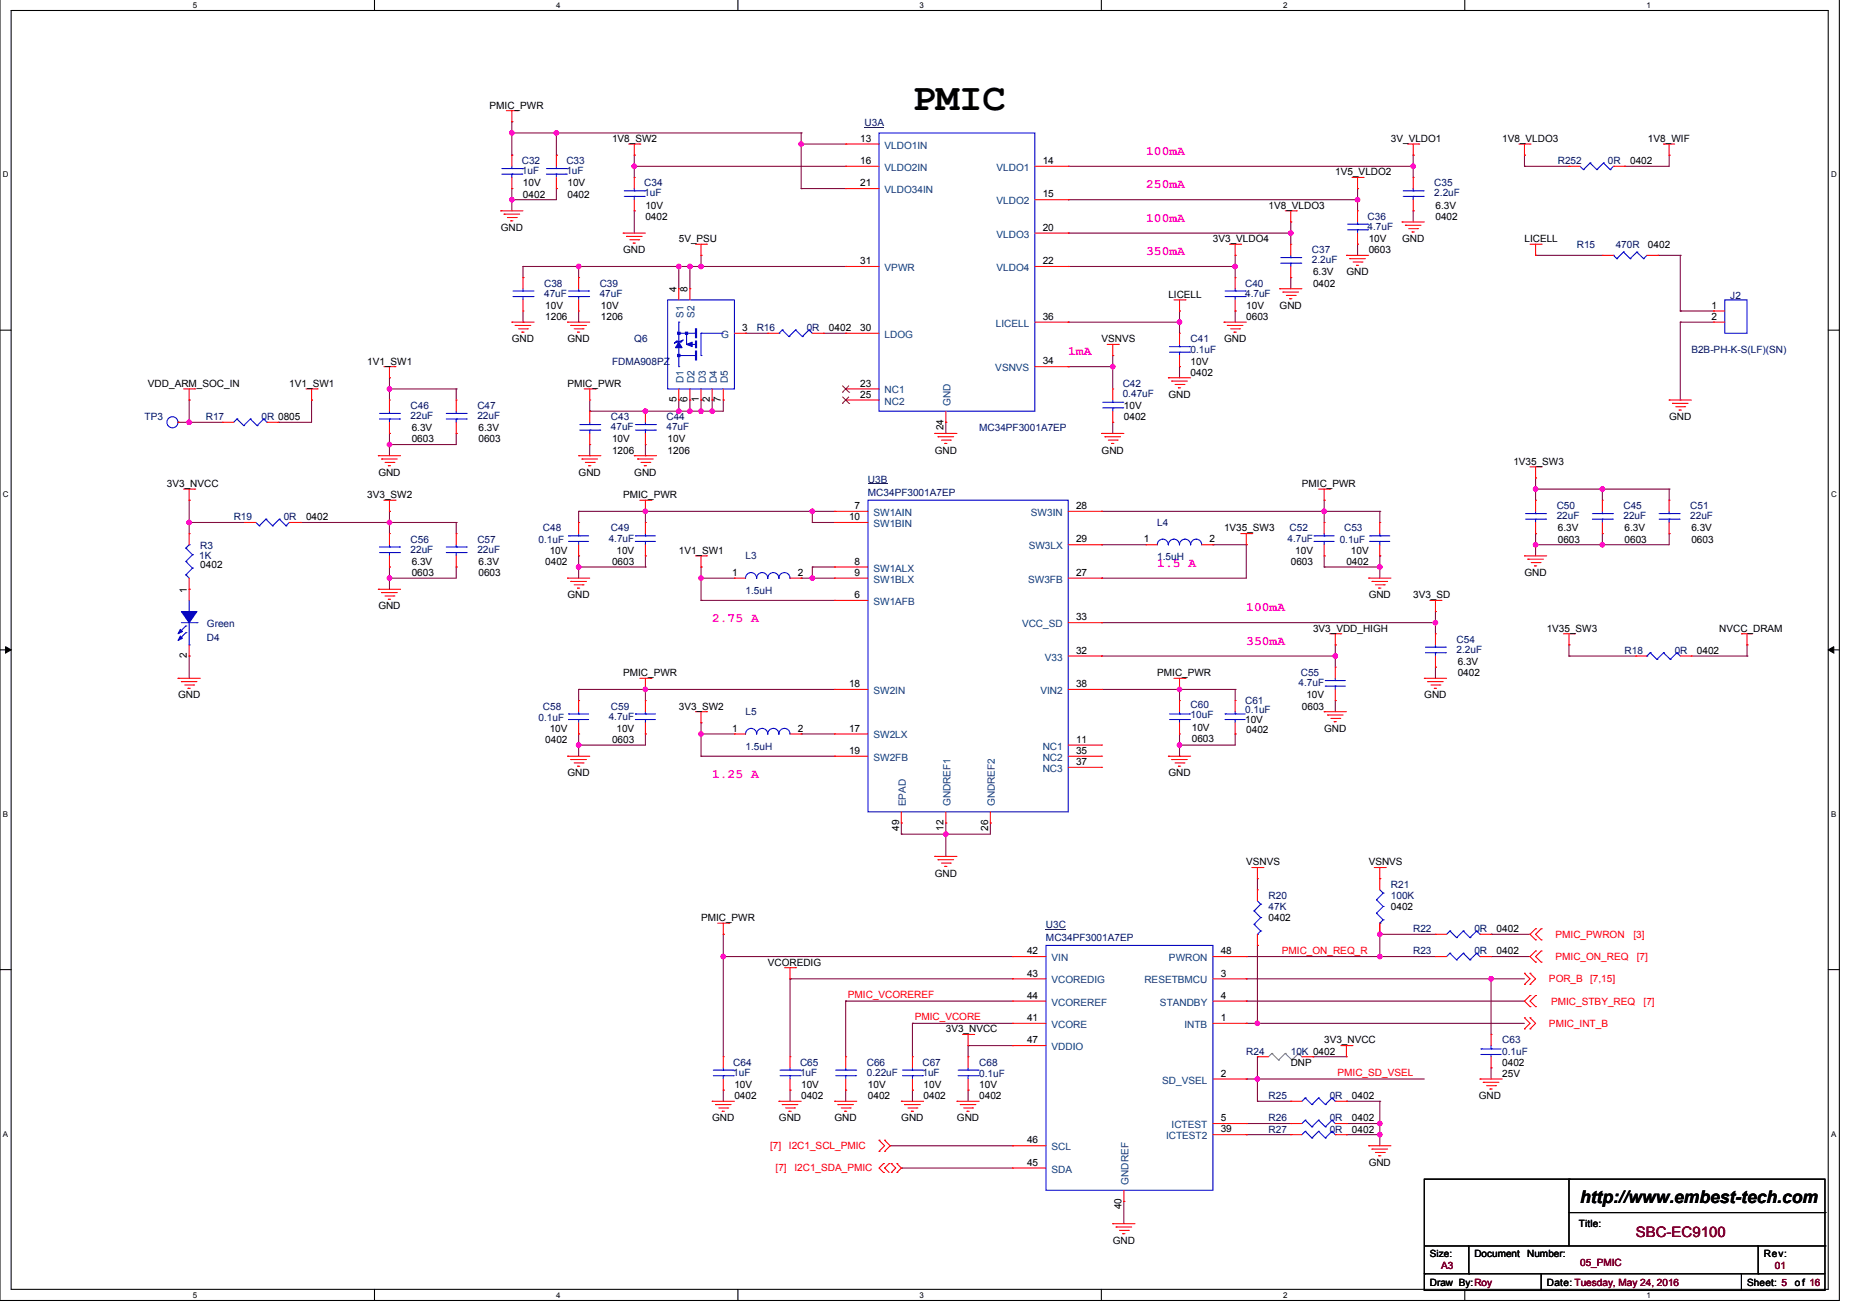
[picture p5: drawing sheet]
<svg xmlns="http://www.w3.org/2000/svg" width="297mm" height="210mm" viewBox="0 0 297 210" stroke-linecap="round" stroke-linejoin="round" font-family="sans-serif">
<defs><g id="words">
<text font-size="6.2" x="145.8" y="17.5">PMIC</text>
<text font-size="2.8" x="252.5" y="192.1">http://www.embest-tech.com</text>
<text font-size="2.3" fill="#800000" x="261.4" y="197.6">SBC-EC9100</text>
<g font-size="2.1" fill="#f0f">
<text x="183.1" y="24.7">100mA</text>
<text x="183.1" y="30.1">250mA</text>
<text x="183.1" y="35.4">100mA</text>
<text x="183.1" y="40.7">350mA</text>
<text x="170.7" y="56.8">1mA</text>
<text x="184.9" y="90.5">1.5 A</text>
<text x="113.8" y="99.4">2.75 A</text>
<text x="199.1" y="97.6">100mA</text>
<text x="199.1" y="103">350mA</text>
<text x="113.8" y="124.3">1.25 A</text>
</g>
<g font-size="1.6">
<text x="78.2" y="17.3">PMIC_PWR</text>
<text x="97.8" y="22.7">1V8_SW2</text>
<text x="137.4" y="22.6">13</text>
<text x="222.2" y="22.7">3V_VLDO1</text>
<text x="240" y="22.7">1V8_VLDO3</text>
<text x="263.3" y="22.7">1V8_WIF</text>
<text x="83.6" y="29.8">10V</text>
<text x="90.7" y="29.8">10V</text>
<text x="137.4" y="26.2">16</text>
<text x="137.4" y="29.8">21</text>
<text x="166.6" y="26.2">14</text>
<text x="213.4" y="28">1V5_VLDO2</text>
<text x="260.5" y="26.2">0402</text>
<text x="83.6" y="31.6">0402</text>
<text x="90.7" y="31.6">0402</text>
<text x="103.1" y="35.1">0402</text>
<text x="103.1" y="33.3">10V</text>
<text x="166.6" y="31.5">15</text>
<text x="202.7" y="33.3">1V8_VLDO3</text>
<text x="229.4" y="33.3">6.3V</text>
<text x="229.4" y="35.1">0402</text>
<text x="80" y="36.9">GND</text>
<text x="99.6" y="40.5">GND</text>
<text x="108.5" y="38.7">5V_PSU</text>
<text x="166.6" y="36.9">20</text>
<text x="193.8" y="38.7">3V3_VLDO4</text>
<text x="218.7" y="40.5">0603</text>
<text x="218.7" y="38.7">10V</text>
<text x="224" y="38.7">GND</text>
<text x="243.6" y="38.7">LICELL</text>
<text x="263.3" y="39.6">0402</text>
<text x="108.1" y="46.7" transform="rotate(-90 108.1 46.7)">4</text>
<text x="109.9" y="46.7" transform="rotate(-90 109.9 46.7)">8</text>
<text x="137.4" y="42.2">31</text>
<text x="166.6" y="42.2">22</text>
<text x="186.7" y="47.6">LICELL</text>
<text x="209.8" y="44">6.3V</text>
<text x="209.8" y="45.8">0402</text>
<text x="215.1" y="44">GND</text>
<text x="87.1" y="51.1">1206</text>
<text x="87.1" y="49.3">10V</text>
<text x="96" y="51.1">1206</text>
<text x="96" y="49.3">10V</text>
<text x="118.6" y="52.9">3</text>
<text x="132.5" y="52.9">0402</text>
<text x="137.4" y="52.9">30</text>
<text x="166.6" y="51.1">36</text>
<text x="199.1" y="51.1">0603</text>
<text x="199.1" y="49.3">10V</text>
<text x="204.5" y="49.3">GND</text>
<text x="273.5" y="49.3">1</text>
<text x="273.5" y="51.1">2</text>
<text x="58.7" y="58.2">1V1_SW1</text>
<text x="81.8" y="54.7">GND</text>
<text x="90.7" y="54.7">GND</text>
<text x="166.6" y="58.2">34</text>
<text x="176" y="54.7">VSNVS</text>
<text x="190.2" y="58.2">10V</text>
<text x="195.6" y="54.7">GND</text>
<text x="23.6" y="61.8">VDD_ARM_SOC_IN</text>
<text x="46.2" y="61.8">1V1_SW1</text>
<text x="90.7" y="61.8">PMIC_PWR</text>
<text x="108.1" y="64.3" transform="rotate(-90 108.1 64.3)">5</text>
<text x="109.9" y="64.3" transform="rotate(-90 109.9 64.3)">6</text>
<text x="111.6" y="64.3" transform="rotate(-90 111.6 64.3)">1</text>
<text x="113.4" y="64.3" transform="rotate(-90 113.4 64.3)">2</text>
<text x="115.2" y="64.3" transform="rotate(-90 115.2 64.3)">7</text>
<text x="137.4" y="61.8">23</text>
<text x="137.4" y="63.5">25</text>
<text x="179.6" y="65.3">10V</text>
<text x="186.7" y="63.6">GND</text>
<text x="190.2" y="60">0402</text>
<text x="65.8" y="70.7">0603</text>
<text x="65.8" y="68.9">6.3V</text>
<text x="76.5" y="70.7">0603</text>
<text x="76.5" y="68.9">6.3V</text>
<text x="97.8" y="70.7">10V</text>
<text x="106.7" y="70.7">10V</text>
<text x="150.8" y="68.7" transform="rotate(-90 150.8 68.7)">24</text>
<text x="179.6" y="67.1">0402</text>
<text x="266.7" y="67.1">GND</text>
<text x="26.7" y="77.8">3V3_NVCC</text>
<text x="60.5" y="76">GND</text>
<text x="92.5" y="76">GND</text>
<text x="97.8" y="72.5">1206</text>
<text x="101.3" y="76">GND</text>
<text x="106.7" y="72.5">1206</text>
<text x="149.4" y="72.5">GND</text>
<text x="176" y="72.5">GND</text>
<text x="208" y="77.8">PMIC_PWR</text>
<text x="241.8" y="74.2">1V35_SW3</text>
<text x="48.9" y="83.1">0402</text>
<text x="58.7" y="79.6">3V3_SW2</text>
<text x="99.6" y="79.6">PMIC_PWR</text>
<text x="135.7" y="83.1">10</text>
<text x="136.5" y="81.3">7</text>
<text x="171.9" y="81.3">28</text>
<text x="87.8" y="88.5">10V</text>
<text x="98.5" y="88.5">10V</text>
<text x="108.5" y="88.5">1V1_SW1</text>
<text x="171.9" y="86.6">29</text>
<text x="182.8" y="86.6">1</text>
<text x="193.3" y="86.6">2</text>
<text x="195.6" y="84.9">1V35_SW3</text>
<text x="207" y="88.5">10V</text>
<text x="215.8" y="88.5">10V</text>
<text x="248.9" y="86.7">0603</text>
<text x="248.9" y="84.9">6.3V</text>
<text x="259.6" y="86.7">0603</text>
<text x="259.6" y="84.9">6.3V</text>
<text x="270.3" y="86.7">0603</text>
<text x="270.3" y="84.9">6.3V</text>
<text x="29.9" y="94.7" transform="rotate(-90 29.9 94.7)">1</text>
<text x="32" y="90.8">0402</text>
<text x="65.8" y="92">0603</text>
<text x="65.8" y="90.2">6.3V</text>
<text x="76.5" y="92">0603</text>
<text x="76.5" y="90.2">6.3V</text>
<text x="87.1" y="90.2">0402</text>
<text x="90.7" y="95.6">GND</text>
<text x="97.8" y="90.2">0603</text>
<text x="117" y="92">1</text>
<text x="127.5" y="92">2</text>
<text x="136.5" y="95.5">6</text>
<text x="136.5" y="90.2">8</text>
<text x="136.5" y="92">9</text>
<text x="171.9" y="92">27</text>
<text x="206.2" y="90.2">0603</text>
<text x="215.1" y="90.2">0402</text>
<text x="218.7" y="95.6">GND</text>
<text x="225.8" y="95.6">3V3_SD</text>
<text x="243.6" y="92">GND</text>
<text x="60.5" y="97.3">GND</text>
<text x="171.9" y="99.1">33</text>
<text x="209.8" y="100.9">3V3_VDD_HIGH</text>
<text x="247.1" y="100.9">1V35_SW3</text>
<text x="274.7" y="100.9">NVCC_DRAM</text>
<text x="29.9" y="105.2" transform="rotate(-90 29.9 105.2)">2</text>
<text x="171.9" y="104.4">32</text>
<text x="232.9" y="106.2">6.3V</text>
<text x="271.1" y="104.5">0402</text>
<text x="28.4" y="111.6">GND</text>
<text x="99.6" y="108">PMIC_PWR</text>
<text x="108.5" y="113.4">3V3_SW2</text>
<text x="135.7" y="109.8">18</text>
<text x="171.9" y="109.8">38</text>
<text x="184.9" y="108">PMIC_PWR</text>
<text x="208" y="113.4">0603</text>
<text x="208.7" y="111.6">10V</text>
<text x="227.6" y="111.6">GND</text>
<text x="232.9" y="108">0402</text>
<text x="87.1" y="118.7">0402</text>
<text x="87.8" y="116.9">10V</text>
<text x="97.8" y="118.7">0603</text>
<text x="98.5" y="116.9">10V</text>
<text x="117" y="116.9">1</text>
<text x="127.5" y="116.9">2</text>
<text x="135.7" y="116.9">17</text>
<text x="171.9" y="118.7">11</text>
<text x="190.4" y="116.7">10V</text>
<text x="190.4" y="118.5">0603</text>
<text x="199" y="115.5">10V</text>
<text x="199.1" y="117.1">0402</text>
<text x="211.6" y="116.9">GND</text>
<text x="90.7" y="124">GND</text>
<text x="135.7" y="120.4">19</text>
<text x="171.9" y="122.2">37</text>
<text x="171.9" y="120.4">35</text>
<text x="186.7" y="124">GND</text>
<text x="143.6" y="132.7" transform="rotate(-90 143.6 132.7)">49</text>
<text x="150.8" y="132.7" transform="rotate(-90 150.8 132.7)">12</text>
<text x="157.9" y="132.7" transform="rotate(-90 157.9 132.7)">26</text>
<text x="149.4" y="140">GND</text>
<text x="199.1" y="138.2">VSNVS</text>
<text x="218.7" y="138.2">VSNVS</text>
<text x="112" y="147.1">PMIC_PWR</text>
<text x="202.7" y="147.1">0402</text>
<text x="222.2" y="145.4">0402</text>
<text x="239.1" y="148.9">0402</text>
<text x="122.7" y="154.2">VCOREDIG</text>
<text x="164.1" y="156">43</text>
<text x="164.1" y="152.4">42</text>
<text x="195.1" y="152.4">48</text>
<text x="195.1" y="156">3</text>
<text x="239.1" y="152.5">0402</text>
<text x="164.1" y="159.5">44</text>
<text x="195.1" y="159.5">4</text>
<text x="151.1" y="164.9">3V3_NVCC</text>
<text x="164.1" y="163.1">41</text>
<text x="164.1" y="166.7">47</text>
<text x="195.1" y="163.1">1</text>
<text x="211.6" y="166.7">3V3_NVCC</text>
<text x="117.3" y="173.8">10V</text>
<text x="128" y="173.8">10V</text>
<text x="138.7" y="173.8">10V</text>
<text x="147.6" y="173.8">10V</text>
<text x="156.5" y="173.8">10V</text>
<text x="195.1" y="172">2</text>
<text x="206.2" y="170.2">DNP</text>
<text x="240" y="170.2">0402</text>
<text x="240" y="172">25V</text>
<text x="113.8" y="179.1">GND</text>
<text x="117.3" y="175.6">0402</text>
<text x="124.5" y="179.1">GND</text>
<text x="128" y="175.6">0402</text>
<text x="133.3" y="179.1">GND</text>
<text x="138.7" y="175.6">0402</text>
<text x="144" y="179.1">GND</text>
<text x="147.6" y="175.6">0402</text>
<text x="152.9" y="179.1">GND</text>
<text x="156.5" y="175.6">0402</text>
<text x="195.1" y="179.1">5</text>
<text x="216" y="179.1">0402</text>
<text x="216" y="175.6">0402</text>
<text x="236.3" y="175.6">GND</text>
<text x="164.1" y="182.7">46</text>
<text x="195.1" y="180.9">39</text>
<text x="216" y="180.9">0402</text>
<text x="164.1" y="186.2">45</text>
<text x="218.7" y="186.2">GND</text>
<text x="179.2" y="193.2" transform="rotate(-90 179.2 193.2)">40</text>
<text x="252.3" y="196">Title:</text>
<text x="177.8" y="198.7">GND</text>
<text x="228.5" y="200.8">Size:</text>
<text x="235.6" y="200.8">Document</text>
<text x="244" y="200.8">Number:</text>
<text x="281.8" y="200.8">Rev:</text>
<text x="228.5" y="205.4">Draw By:Roy</text>
<text x="247.1" y="205.4">Date: Tuesday, May 24, 2016</text>
<text x="279.1" y="205.4">Sheet: 5</text>
<text x="286.8" y="205.4">of 16</text>
</g>
<g font-size="1.6" fill="#000080">
<text x="138.2" y="20.2">U3A</text>
<text x="83.4" y="26.2">C32</text>
<text x="83.4" y="27.8">1uF</text>
<text x="90.5" y="26.2">C33</text>
<text x="90.5" y="27.8">1uF</text>
<text x="102.9" y="29.8">C34</text>
<text x="229.2" y="29.8">C35</text>
<text x="248.9" y="26.2">R252</text>
<text x="256.9" y="26.2">0R</text>
<text x="102.9" y="31.4">1uF</text>
<text x="218.5" y="35.1">C36</text>
<text x="229.2" y="31.4">2.2uF</text>
<text x="209.6" y="40.5">C37</text>
<text x="218.5" y="36.7">4.7uF</text>
<text x="251.9" y="39.6">R15</text>
<text x="258.2" y="39.6">470R</text>
<text x="86.9" y="45.8">C38</text>
<text x="86.9" y="47.4">47uF</text>
<text x="95.8" y="45.8">C39</text>
<text x="95.8" y="47.4">47uF</text>
<text x="199" y="45.8">C40</text>
<text x="199" y="47.4">4.7uF</text>
<text x="209.6" y="42.1">2.2uF</text>
<text x="276.5" y="47.7">J2</text>
<text x="120.9" y="52.9">R16</text>
<text x="128.9" y="52.9">0R</text>
<text x="97.8" y="58.2">FDMA908PZ</text>
<text x="101.3" y="54.7">Q6</text>
<text x="190.2" y="54.7">C41</text>
<text x="190.2" y="56.5">0.1uF</text>
<text x="270.3" y="56.5">B2B-PH-K-S(LF)(SN)</text>
<text x="65.6" y="65.3">C46</text>
<text x="76.3" y="65.3">C47</text>
<text x="179.4" y="61.8">C42</text>
<text x="179.4" y="63.4">0.47uF</text>
<text x="23.1" y="67.1">TP3</text>
<text x="32.9" y="67.1">R17</text>
<text x="41.8" y="67.1">0R 0805</text>
<text x="65.6" y="66.9">22uF</text>
<text x="76.3" y="66.9">22uF</text>
<text x="97.6" y="67.1">C43</text>
<text x="97.6" y="68.7">47uF</text>
<text x="106.5" y="67.1">C44</text>
<text x="106.5" y="68.7">47uF</text>
<text x="156.5" y="68.9">MC34PF3001A7EP</text>
<text x="138.7" y="77.1">U3B</text>
<text x="37.3" y="83.1">R19</text>
<text x="45.3" y="83.1">0R</text>
<text x="138.7" y="79.2">MC34PF3001A7EP</text>
<text x="248.7" y="81.3">C50</text>
<text x="248.7" y="82.9">22uF</text>
<text x="259.4" y="81.3">C45</text>
<text x="259.4" y="82.9">22uF</text>
<text x="270.1" y="81.3">C51</text>
<text x="270.1" y="82.9">22uF</text>
<text x="31.8" y="89.3">1K</text>
<text x="32" y="87.7">R3</text>
<text x="65.6" y="86.7">C56</text>
<text x="65.6" y="88.3">22uF</text>
<text x="76.3" y="86.7">C57</text>
<text x="76.3" y="88.3">22uF</text>
<text x="86.1" y="86.7">0.1uF</text>
<text x="86.8" y="84.9">C48</text>
<text x="97.3" y="86.5">4.7uF</text>
<text x="97.6" y="84.9">C49</text>
<text x="119.1" y="89.3">L3</text>
<text x="184.9" y="84">L4</text>
<text x="184.9" y="89.5">1.5uH</text>
<text x="205.7" y="86.5">4.7uF</text>
<text x="206.1" y="84.9">C52</text>
<text x="214.1" y="86.7">0.1uF</text>
<text x="214.8" y="84.9">C53</text>
<text x="119.1" y="94.9">1.5uH</text>
<text x="33.1" y="100.2">Green</text>
<text x="33.1" y="102.3">D4</text>
<text x="232.7" y="102.7">C54</text>
<text x="232.7" y="104.3">2.2uF</text>
<text x="259.6" y="104.5">R18</text>
<text x="267.6" y="104.5">0R</text>
<text x="86.8" y="113.4">C58</text>
<text x="97.6" y="113.4">C59</text>
<text x="190.2" y="113.2">C60</text>
<text x="199" y="112.5">C61</text>
<text x="199" y="113.9">0.1uF</text>
<text x="207.5" y="109.6">4.7uF</text>
<text x="207.8" y="108">C55</text>
<text x="86.1" y="115.1">0.1uF</text>
<text x="97.3" y="114.9">4.7uF</text>
<text x="119.1" y="114.2">L5</text>
<text x="119.1" y="119.8">1.5uH</text>
<text x="190.2" y="114.8">10uF</text>
<text x="202.7" y="143.6">R20</text>
<text x="222.2" y="141.8">R21</text>
<text x="222.2" y="143.6">100K</text>
<text x="167.1" y="148.2">U3C</text>
<text x="202.7" y="145.4">47K</text>
<text x="225.8" y="148.9">R22</text>
<text x="235.6" y="148.9">0R</text>
<text x="167.1" y="150.3">MC34PF3001A7EP</text>
<text x="225.8" y="152.5">R23</text>
<text x="235.6" y="152.5">0R</text>
<text x="240" y="166.7">C63</text>
<text x="117.2" y="170.2">C64</text>
<text x="117.2" y="171.8">1uF</text>
<text x="127.8" y="170.2">C65</text>
<text x="127.8" y="171.8">1uF</text>
<text x="138.5" y="170.2">C66</text>
<text x="138.5" y="171.8">0.22uF</text>
<text x="147.4" y="170.2">C67</text>
<text x="147.4" y="171.8">1uF</text>
<text x="156.5" y="170.2">C68</text>
<text x="156.5" y="172">0.1uF</text>
<text x="199.1" y="168.5">R24</text>
<text x="206.2" y="168.5">10K 0402</text>
<text x="240" y="168.5">0.1uF</text>
<text x="202.7" y="179.1">R26</text>
<text x="202.7" y="175.6">R25</text>
<text x="212.5" y="179.1">0R</text>
<text x="212.5" y="175.6">0R</text>
<text x="202.7" y="180.9">R27</text>
<text x="212.5" y="180.9">0R</text>
</g>
<g font-size="1.6" fill="#004080">
<text x="141.4" y="23.7">VLDO1IN</text>
<text x="141.4" y="27.3">VLDO2IN</text>
<text x="159.2" y="27.3">VLDO1</text>
<text x="141.4" y="30.8">VLDO34IN</text>
<text x="159.2" y="32.6">VLDO2</text>
<text x="159.2" y="38">VLDO3</text>
<text x="141.4" y="43.3">VPWR</text>
<text x="159.2" y="43.3">VLDO4</text>
<text x="109.2" y="50.8" transform="rotate(-90 109.2 50.8)">S1</text>
<text x="111" y="50.8" transform="rotate(-90 111 50.8)">S2</text>
<text x="115.2" y="54">G</text>
<text x="141.4" y="54">LDOG</text>
<text x="159.1" y="52.2">LICELL</text>
<text x="159" y="59.3">VSNVS</text>
<text x="109.2" y="61.2" transform="rotate(-90 109.2 61.2)">D1</text>
<text x="111" y="61.2" transform="rotate(-90 111 61.2)">D2</text>
<text x="112.8" y="61.2" transform="rotate(-90 112.8 61.2)">D3</text>
<text x="114.5" y="61.2" transform="rotate(-90 114.5 61.2)">D4</text>
<text x="116.3" y="61.2" transform="rotate(-90 116.3 61.2)">D5</text>
<text x="141.4" y="62.8">NC1</text>
<text x="141.4" y="64.6">NC2</text>
<text x="151.9" y="64.8" transform="rotate(-90 151.9 64.8)">GND</text>
<text x="139.6" y="82.4">SW1AIN</text>
<text x="164.7" y="82.4">SW3IN</text>
<text x="139.6" y="84.2">SW1BIN</text>
<text x="164.4" y="87.7">SW3LX</text>
<text x="139.6" y="91.3">SW1ALX</text>
<text x="139.6" y="93.1">SW1BLX</text>
<text x="164.3" y="93.1">SW3FB</text>
<text x="139.6" y="96.6">SW1AFB</text>
<text x="163.3" y="100.2">VCC_SD</text>
<text x="167" y="105.5">V33</text>
<text x="139.6" y="110.9">SW2IN</text>
<text x="166.2" y="110.9">VIN2</text>
<text x="139.6" y="118">SW2LX</text>
<text x="166.6" y="119.7">NC1</text>
<text x="139.6" y="121.5">SW2FB</text>
<text x="166.6" y="123.3">NC3</text>
<text x="166.6" y="121.5">NC2</text>
<text x="144.8" y="128.8" transform="rotate(-90 144.8 128.8)">EPAD</text>
<text x="151.9" y="128.8" transform="rotate(-90 151.9 128.8)">GNDREF1</text>
<text x="159" y="128.8" transform="rotate(-90 159 128.8)">GNDREF2</text>
<text x="168" y="153.5">VIN</text>
<text x="186.8" y="153.5">PWRON</text>
<text x="168" y="157.1">VCOREDIG</text>
<text x="168" y="160.6">VCOREREF</text>
<text x="182.9" y="157.1">RESETBMCU</text>
<text x="185.3" y="160.6">STANDBY</text>
<text x="168" y="164.2">VCORE</text>
<text x="168" y="167.7">VDDIO</text>
<text x="189.3" y="164.2">INTB</text>
<text x="185.7" y="173.1">SD_VSEL</text>
<text x="168" y="183.8">SCL</text>
<text x="186.3" y="182">ICTEST2</text>
<text x="187.2" y="180.2">ICTEST</text>
<text x="168" y="187.3">SDA</text>
<text x="180.3" y="189.3" transform="rotate(-90 180.3 189.3)">GNDREF</text>
</g>
<g font-size="1.6" fill="#f00">
<text x="248.6" y="149.8">PMIC_PWRON</text>
<text x="261" y="149.8">[3]</text>
<text x="204.8" y="152.3">PMIC_ON_REQ_R</text>
<text x="248.6" y="153.4">PMIC_ON_REQ</text>
<text x="261.5" y="153.4">[7]</text>
<text x="135.5" y="159.5">PMIC_VCOREREF</text>
<text x="247.5" y="156.9">POR_B</text>
<text x="247.9" y="160.5">PMIC_STBY_REQ</text>
<text x="254.1" y="156.9">[7,15]</text>
<text x="262.6" y="160.5">[7]</text>
<text x="146.2" y="163">PMIC_VCORE</text>
<text x="247.5" y="164">PMIC_INT_B</text>
<text x="213.7" y="171.9">PMIC_SD_VSEL</text>
<text x="123" y="183.6">[7]</text>
<text x="126.1" y="183.6">I2C1_SCL_PMIC</text>
<text x="123.9" y="187.1">[7]</text>
<text x="126.9" y="187.1">I2C1_SDA_PMIC</text>
</g>
<g font-size="1.6" fill="#800000">
<text x="230.3" y="202.8">A3</text>
<text x="252.5" y="202.3">05_PMIC</text>
<text x="283.6" y="202.8">01</text>
</g>
<g font-size="1.3">
<text x="30.8" y="1.2">5</text>
<text x="88.9" y="1.2">4</text>
<text x="146.9" y="1.2">3</text>
<text x="205" y="1.2">2</text>
<text x="263.1" y="1.2">1</text>
<text x=".4" y="28.3">D</text>
<text x="292.6" y="28.3">D</text>
<text x=".4" y="79.4">C</text>
<text x="292.6" y="79.4">C</text>
<text x=".4" y="130.5">B</text>
<text x="292.6" y="130.5">B</text>
<text x=".4" y="181.6">A</text>
<text x="292.6" y="181.6">A</text>
<text x="30.8" y="207.3">5</text>
<text x="88.9" y="207.3">4</text>
<text x="146.9" y="207.3">3</text>
<text x="205" y="207.3">2</text>
<text x="263.1" y="207.3">1</text>
</g>
</g></defs>
<path d="M0 -.1v207.8h293.9v-207.8M1.8 1.7h290.3v204.3h-290.3z" fill="none" stroke="#000" stroke-width=".17"/>
<g fill="#fff">
<path d="M30.8 .1h.7v1.4h-.7z"/>
<path d="M30.8 206.1h.7v1.5h-.7z"/>
</g>
<path d="M59.8 -.1v1.8M59.8 206v1.7" fill="none" stroke="#000" stroke-width=".17"/>
<g fill="#fff">
<path d="M88.9 .1h.7v1.4h-.7z"/>
<path d="M88.9 206.1h.7v1.5h-.7z"/>
</g>
<path d="M117.9 -.1v1.8M117.9 206v1.7" fill="none" stroke="#000" stroke-width=".17"/>
<g fill="#fff">
<path d="M146.9 .1h.7v1.4h-.7z"/>
<path d="M146.9 206.1h.7v1.5h-.7z"/>
</g>
<path d="M176 -.1v1.8M176 206v1.7" fill="none" stroke="#000" stroke-width=".17"/>
<g fill="#fff">
<path d="M205 .1h.7v1.4h-.7z"/>
<path d="M205 206.1h.7v1.5h-.7z"/>
</g>
<path d="M234.1 -.1v1.8M234.1 206v1.7" fill="none" stroke="#000" stroke-width=".17"/>
<g fill="#fff">
<path d="M263.1 .1h.7v1.4h-.7z"/>
<path d="M263.1 206.1h.7v1.5h-.7z"/>
<path d="M.4 27.2h1v1.4h-1z"/>
<path d="M292.6 27.2h.9v1.4h-.9z"/>
<path d="M.4 78.3h1v1.4h-1z"/>
<path d="M292.6 78.3h.9v1.4h-.9z"/>
</g>
<path d="M0 52.7h1.8M292.1 52.7h1.8" fill="none" stroke="#000" stroke-width=".17"/>
<g fill="#fff">
<path d="M.4 129.3h.9v1.5h-.9z"/>
<path d="M292.6 129.3h.8v1.5h-.8z"/>
</g>
<path d="M0 103.8h1.8M292.1 103.8h1.8" fill="none" stroke="#000" stroke-width=".17"/>
<path d="M.9 103.3l.9 .5-.9 .5zM292.1 103.8l.9-.5v1z" fill="#000" stroke="#000" stroke-width=".16"/>
<g fill="#fff">
<path d="M.4 180.4h.9v1.4h-.9z"/>
<path d="M292.6 180.4h.8v1.4h-.8z"/>
</g>
<g fill="none" stroke="#000" stroke-width=".17">
<path d="M0 154.9h1.8M292.1 154.9h1.8M227.6 188.4h64v17.7h-64zM227.6 199h64M234.7 199v4.5M250.7 188.4h.1M250.7 188.4v10.6M250.7 193.7h40.9M280.9 199v4.5M291.6 199h.1M291.6 193.7h.1M227.6 203.5h.1"/>
<path d="M227.6 203.5h64M234.7 203.5h.1M246.3 206.1h.1M246.3 203.5v2.6M278.3 206.1h.1M278.3 203.5v2.6M280.9 203.5h.1"/>
</g>
<g fill="none" stroke="#800040" stroke-width=".17">
<path d="M81.8 19.5h.1M81.8 19.5v5.3M81.8 24.8h.1M81.8 21.2h.1M81.8 30.1h.1M81.8 31.9h.1M81.8 30.1v3.6M81.8 21.2h46.2M88.9 24.8h.1M88.9 21.2h.1M88.9 30.1h.1M88.9 21.2v3.6"/>
<path d="M88.9 30.1v1.8h-7.1M101.3 24.8h.1M101.3 33.7h.1M101.3 26.6h.1M101.3 24.8v3.5M101.3 33.7v3.5M101.3 26.6h33.8M128 30.1h.1M128 21.2h.1M128 23h.1M128 30.1h7.1M128 21.2v8.9"/>
<path d="M128 23h7.1M135.1 26.6h.1M170.7 31.9h.1M170.7 37.2h.1M170.7 26.6h55.1M170.7 31.9h46.2M170.7 37.2h35.5M206.2 35.5h.1M206.2 37.2h.1M206.2 35.5v3.5M216.9 39h.1M216.9 30.1h.1"/>
<path d="M216.9 31.9h.1M216.9 30.1v3.6M216.9 39v1.8M225.8 26.6h.1M225.8 24.8h.1M225.8 33.7h.1M225.8 24.8v3.5M225.8 33.7v1.8M243.6 24.8h.1M243.6 26.6h.1M243.6 26.6h7.1M243.6 24.8v1.8"/>
<path d="M259.6 26.6h.1M266.7 24.8h.1M266.7 24.8v1.8h-7.1M83.6 42.6h.1M83.6 44.3h.1M83.6 51.5h.1M83.6 42.6h51.5M83.6 42.6v1.7M83.6 49.7v1.8M92.5 42.6h.1M92.5 51.5h.1M92.5 42.6v1.7"/>
<path d="M92.5 49.7v1.8M108.5 42.6h.1M108.5 42.6v3.5M110.2 42.6h.1M110.2 42.6v3.5M112 42.6h.1M112 40.8h.1M112 40.8v1.8M119.1 53.2h.1M119.1 53.2h3.6M131.6 53.2h3.5M135.1 42.6h.1"/>
<path d="M135.1 53.2h.1M170.7 42.6h.1M170.7 51.5h.1M170.7 58.6h.1M170.7 42.6h26.7M170.7 51.5h17.8M170.7 58.6h7.1M177.8 58.6h.1M177.8 56.8h.1M177.8 56.8v5.3M188.5 58.6h.1M188.5 51.5h.1"/>
<path d="M188.5 49.7h.1M188.5 49.7v3.5M188.5 58.6v1.7M197.4 49.7h.1M197.4 40.8h.1M197.4 42.6h.1M197.4 40.8v3.5M197.4 49.7v1.8M206.2 44.3h.1M206.2 44.3v1.8M245.4 40.8h.1M245.4 40.8h10.6"/>
<path d="M264.9 40.8h3.6M268.5 49.7h.1M268.5 51.5h.1M268.5 40.8h.1M268.5 40.8v8.9M268.5 51.5v12.4M268.5 51.5h5.3M268.5 49.7h5.3M28.4 67.5h.1M28.4 67.5h7.2M30.2 63.9h.1M30.2 67.5h.1"/>
<path d="M30.2 79.9h.1M30.2 63.9v3.6M30.2 79.9v5.3M44.4 67.5h.1M49.8 63.9h.1M49.8 63.9v3.6h-5.4M62.2 62.1h.1M62.2 60.3h.1M62.2 71h.1M62.2 69.2h.1M62.2 62.1h10.7M62.2 60.3v3.6"/>
<path d="M62.2 69.2v3.6M72.9 62.1h.1M72.9 69.2h.1M72.9 62.1v1.8M72.9 69.2v1.8h-10.7M94.2 65.7h.1M94.2 72.8h.1M94.2 63.9v1.8M94.2 71v1.8M103.1 65.7h.1M103.1 72.8h.1M103.1 71v1.8"/>
<path d="M108.5 63.9h.1M108.5 65.7h.1M108.5 63.9v1.8M110.2 63.9h.1M110.2 65.7h.1M110.2 63.9v1.8M112 63.9h.1M112 65.7h.1M112 63.9v1.8M113.8 63.9h.1M113.8 65.7h.1M113.8 63.9v1.8"/>
<path d="M115.6 63.9h.1M115.6 63.9v1.8h-21.4M151.1 67.5h.1M151.1 67.5v1.7M177.8 67.5h.1M177.8 67.5v1.7M211.6 79.9h.1M211.6 79.9v3.6M245.4 76.4h.1M245.4 78.1h.1M245.4 76.4v3.5M245.4 78.1h21.3"/>
<path d="M256 78.1h.1M256 78.1v1.8M266.7 78.1h.1M266.7 78.1v1.8M268.5 63.9h.1M30.2 83.5h.1M30.2 83.5h8.9M48 83.5h.1M48 83.5h24.9M62.2 81.7h.1M62.2 83.5h.1M62.2 92.4h.1"/>
<path d="M62.2 90.6h.1M62.2 81.7v3.5M62.2 90.6v3.5M72.9 83.5h.1M72.9 90.6h.1M72.9 83.5v1.7M72.9 90.6v1.8h-10.7M92.5 90.6h.1M92.5 88.8h.1M92.5 81.7h.1M92.5 81.7v1.8M92.5 88.8v3.6"/>
<path d="M92.5 90.6h10.6M92.5 81.7h40.8M103.1 88.8h.1M103.1 90.6h.1M103.1 81.7h.1M103.1 81.7v1.8M103.1 88.8v1.8M112 90.6h.1M112 95.9h.1M112 92.4h.1M112 90.6v5.3M112 95.9h21.3"/>
<path d="M112 92.4h5.3M128 92.4h.1M128 92.4h5.3M129.8 81.7h.1M129.8 83.5h.1M129.8 90.6h.1M129.8 92.4h.1M129.8 83.5h3.5M129.8 90.6h3.5M129.8 81.7v1.8M129.8 90.6v1.8M176 87h.1"/>
<path d="M176 92.4h.1M176 81.7h.1M176 99.5h.1M176 87h7.1M176 81.7h44.5M176 99.5h53.4M193.8 87h.1M193.8 87h5.3M199.1 87h.1M199.1 87v5.4h-23.1M211.6 81.7h.1M211.6 88.8h.1"/>
<path d="M211.6 90.6h.1M211.6 90.6h8.9M211.6 88.8v1.8M220.5 81.7h.1M220.5 88.8h.1M220.5 90.6h.1M220.5 81.7v1.8M220.5 88.8v3.6M229.4 99.5h.1M229.4 97.7h.1M229.4 97.7v3.5M245.4 87h.1"/>
<path d="M245.4 85.2h.1M245.4 85.2v3.6M256 87h.1M256 85.2h.1M256 85.2v1.8M266.7 85.2h.1M266.7 85.2v1.8h-21.3M30.2 104.8h.1M30.2 104.8v3.6M92.5 117.2h.1M92.5 119h.1M92.5 110.1h.1"/>
<path d="M92.5 110.1v1.8M92.5 117.2v3.6M92.5 110.1h40.8M103.1 110.1h.1M103.1 117.2h.1M103.1 110.1v1.8M103.1 117.2v1.8h-10.6M112 115.5h.1M112 117.2h.1M112 115.5v5.3M112 117.2h5.3M128 117.2h.1"/>
<path d="M128 117.2h5.3M176 104.8h.1M176 104.8h37.4M176 110.1h21.4M188.5 110.1h.1M188.5 119h.1M188.5 110.1v1.8M188.5 117.2v3.6M197.4 110.1h.1M197.4 117.2h.1M197.4 110.1v1.8M197.4 117.2v1.8h-8.9"/>
<path d="M213.4 103h.1M213.4 111.9h.1M213.4 104.8h.1M213.4 103v3.6M213.4 111.9v1.8M229.4 106.6h.1M229.4 106.6v1.8M250.7 104.8h.1M250.7 103h.1M250.7 104.8h10.7M250.7 103v1.8M270.3 104.8h8.8"/>
<path d="M279.1 103h.1M279.1 104.8h.1M279.1 103v1.8M112 120.8h.1M112 120.8h21.3M144 131.5h.1M144 133.2h.1M144 131.5v1.7M151.1 131.5h.1M151.1 133.2h.1M151.1 131.5v5.3M158.2 131.5h.1"/>
<path d="M158.2 131.5v1.7h-14.2M188.5 120.8h.1M115.6 149.2h.1M115.6 152.8h.1M115.6 152.8h46.2M115.6 149.2v19.6M126.2 156.4h.1M126.2 156.4v12.4M126.2 156.4h35.6M135.1 159.9h.1M135.1 159.9v8.9M135.1 159.9h26.7"/>
<path d="M199.1 152.8h.1M199.1 156.4h.1M199.1 159.9h.1M199.1 152.8h30.3M199.1 156.4h44.5M199.1 159.9h44.5M200.9 140.4h.1M200.9 151h.1M200.9 140.4v1.7M200.9 151v12.5M220.5 152.8h.1M220.5 147.5h.1"/>
<path d="M220.5 149.2h.1M220.5 147.5v5.3M220.5 149.2h8.9M238.3 156.4h.1M238.3 152.8h.1M238.3 149.2h.1M238.3 152.8h6.2M238.3 149.2h6.2M238.3 156.4v8.9M115.6 174.1h.1M115.6 174.1v1.8M126.2 174.1h.1"/>
<path d="M126.2 174.1v1.8M135.1 174.1h.1M135.1 174.1v1.8M145.8 174.1h.1M145.8 163.5h.1M145.8 163.5h16M145.8 163.5v5.3M145.8 174.1v1.8M154.7 167h.1M154.7 174.1h.1M154.7 167v1.8M154.7 174.1v1.8"/>
<path d="M154.7 167h7.1M199.1 179.5h.1M199.1 163.5h.1M199.1 172.4h.1M199.1 163.5h44.5M199.1 179.5h7.1M199.1 172.4h28.5M200.9 163.5h.1M200.9 175.9h.1M200.9 172.4h.1M200.9 168.8h.1M200.9 168.8v7.1"/>
<path d="M200.9 175.9h5.3M209.8 168.8h.1M209.8 168.8h5.3M215.1 179.5h.1M215.1 175.9h.1M215.1 179.5h5.4M215.1 175.9h5.4M220.5 179.5h.1M220.5 175.9h.1M220.5 175.9v7.1M238.3 170.6h.1M238.3 170.6v1.8"/>
<path d="M142.2 183h.1M142.2 183h19.6M144 186.6h.1M144 186.6h17.8M179.6 191.9h.1M179.6 191.9v3.6M199.1 181.3h.1M199.1 181.3h7.1M215.1 181.3h.1M215.1 181.3h5.4M220.5 181.3h.1"/>
</g>
<g fill="#f0f" stroke="#f0f" stroke-width=".17">
<circle cx="101.3" cy="26.6" r=".35"/>
<circle cx="88.9" cy="21.2" r=".35"/>
<circle cx="81.8" cy="31.9" r=".35"/>
<circle cx="81.8" cy="21.2" r=".35"/>
<circle cx="225.8" cy="26.6" r=".35"/>
<circle cx="216.9" cy="31.9" r=".35"/>
<circle cx="206.2" cy="37.2" r=".35"/>
<circle cx="197.4" cy="42.6" r=".35"/>
<circle cx="188.5" cy="51.5" r=".35"/>
<circle cx="177.8" cy="58.6" r=".35"/>
<circle cx="62.2" cy="62.1" r=".35"/>
<circle cx="92.5" cy="90.6" r=".35"/>
<circle cx="245.4" cy="78.1" r=".35"/>
<circle cx="188.5" cy="110.1" r=".35"/>
<circle cx="62.2" cy="71" r=".35"/>
<circle cx="92.5" cy="119" r=".35"/>
<circle cx="213.4" cy="104.8" r=".35"/>
<circle cx="103.1" cy="110.1" r=".35"/>
<circle cx="62.2" cy="92.3" r=".35"/>
<circle cx="256" cy="78.1" r=".35"/>
<circle cx="256" cy="87" r=".35"/>
<circle cx="245.4" cy="87" r=".35"/>
<circle cx="211.6" cy="81.7" r=".35"/>
<circle cx="188.5" cy="119" r=".35"/>
<circle cx="220.5" cy="90.6" r=".35"/>
<circle cx="103.1" cy="81.7" r=".35"/>
<circle cx="129.8" cy="81.7" r=".35"/>
<circle cx="229.4" cy="99.5" r=".35"/>
<circle cx="151.1" cy="133.2" r=".35"/>
<circle cx="200.9" cy="163.5" r=".35"/>
<circle cx="220.5" cy="152.8" r=".35"/>
<circle cx="115.6" cy="152.8" r=".35"/>
<circle cx="220.5" cy="149.2" r=".35"/>
<circle cx="30.2" cy="67.5" r=".35"/>
<circle cx="220.5" cy="181.2" r=".35"/>
<circle cx="129.8" cy="92.3" r=".35"/>
<circle cx="112" cy="117.2" r=".35"/>
<circle cx="112" cy="92.3" r=".35"/>
<circle cx="110.2" cy="42.6" r=".35"/>
<circle cx="112" cy="42.6" r=".35"/>
<circle cx="108.5" cy="65.7" r=".35"/>
<circle cx="112" cy="65.7" r=".35"/>
<circle cx="110.2" cy="65.7" r=".35"/>
<circle cx="113.8" cy="65.7" r=".35"/>
<circle cx="92.5" cy="42.6" r=".35"/>
<circle cx="108.5" cy="42.6" r=".35"/>
<circle cx="103.1" cy="65.7" r=".35"/>
<circle cx="128" cy="23" r=".35"/>
<circle cx="238.2" cy="156.4" r=".35"/>
<circle cx="220.5" cy="179.5" r=".35"/>
<circle cx="200.9" cy="172.4" r=".35"/>
<circle cx="30.2" cy="83.5" r=".35"/>
<circle cx="62.2" cy="83.5" r=".35"/>
</g>
<g fill="none" stroke="#f00" stroke-width=".17">
<path d="M80.9 17.7h1.8M81.8 19.5h.1M81.8 17.7v1.8M82.7 17.7h.1M80 33.7h.1M80 33.7h3.6M80.5 34.2h.1M80.5 34.2h2.5M81.1 34.7h1.4M81.6 35.3h.1M81.6 35.3h.4M81.8 24.8h.1"/>
<path d="M81.8 30.1h.1M81.8 24.8v1.8M81.8 28.3v1.8M82.5 34.7h.1M88.9 24.8h.1M88.9 30.1h.1M88.9 24.8v1.8M88.9 28.3v1.8M99.6 37.2h.1M99.6 37.2h3.5M100.1 37.8h.1M100.1 37.8h2.5"/>
<path d="M100.5 23h1.7M100.6 38.3h1.5M101.2 38.8h.1M101.2 38.8h.3M101.3 24.8h.1M101.3 28.3h.1M101.3 33.7h.1M101.3 23v1.8M101.3 28.3v1.8M101.3 31.9v1.8M102.1 38.3h.1M102.2 23h.1"/>
<path d="M111.1 39h1.8M112 39v1.8M112.9 39h.1M135.1 23h.1M135.1 26.6h.1M135.1 30.1h.1M135.1 23h5.4M135.1 26.6h5.4M135.1 30.1h5.4M165.4 37.2h5.3M165.4 26.6h5.3M165.4 31.9h5.3"/>
<path d="M170.7 26.6h.1M170.7 31.9h.1M170.7 37.2h.1M196.5 39h1.7M197.4 39v1.8M198.2 39h.1M205.4 33.7h1.7M206.2 35.5h.1M206.2 39h.1M206.2 33.7v1.8M206.2 39v1.8M207.1 33.7h.1"/>
<path d="M216 28.3h1.8M216.9 30.1h.1M216.9 33.7h.1M216.9 39h.1M216.9 28.3v1.8M216.9 33.7v1.8M216.9 37.2v1.8M217.8 28.3h.1M224 35.5h.1M224 35.5h3.6M224.6 36h.1M224.6 36h2.5"/>
<path d="M224.9 23h1.8M225.1 36.5h1.4M225.6 37.1h.1M225.6 37.1h.4M225.8 24.8h.1M225.8 28.3h.1M225.8 33.7h.1M225.8 23v1.8M225.8 28.3v1.8M225.8 31.9v1.8M226.5 36.5h.1M226.7 23h.1"/>
<path d="M242.7 23h1.8M243.6 24.8h.1M243.6 23v1.8M244.5 23h.1M244.5 39h1.8M245.4 39v1.8M246.3 39h.1M250.7 26.6h.1M250.7 26.6h1.8M257.8 26.6h1.8M259.6 26.6h.1M265.8 23h.1"/>
<path d="M265.8 23h1.8M266.7 24.8h.1M266.7 23v1.8M61.3 58.6h1.8M62.2 58.6v1.7M63.1 58.6h.1M81.8 51.5h.1M81.8 51.5h3.5M82.3 52h.1M82.3 52h2.5M82.9 52.5h1.4M83.4 53.1h.1"/>
<path d="M83.4 53.1h.3M83.6 44.3h.1M83.6 49.7h.1M83.6 44.3v1.8M83.6 47.9v1.8M84.3 52.5h.1M90.7 51.5h.1M90.7 51.5h3.5M91.2 52h.1M91.2 52h2.5M91.7 52.5h1.5M92.3 53.1h.1"/>
<path d="M92.3 53.1h.3M92.5 44.3h.1M92.5 49.7h.1M92.5 44.3v1.8M92.5 47.9v1.8M93.2 52.5h.1M108.5 46.1h.1M108.5 46.1v1.8M110.2 46.1h.1M110.2 46.1v1.8M112 40.8h.1M117.3 53.2h1.8"/>
<path d="M119.1 53.2h.1M122.7 53.2h.1M122.7 53.2h1.8M129.8 53.2h1.8M131.6 53.2h.1M135.1 53.2h.1M135.1 42.6h.1M135.1 42.6h5.4M135.1 53.2h5.4M165.4 51.5h5.3M165.4 58.6h5.3M165.4 42.6h5.3"/>
<path d="M170.7 42.6h.1M170.7 58.6h.1M170.7 51.5h.1M176.9 55h1.8M177.8 56.8h.1M177.8 55v1.8M178.7 55h.1M187.6 47.9h1.8M188.5 49.7h.1M188.5 53.2h.1M188.5 58.6h.1M188.5 47.9v1.8"/>
<path d="M188.5 53.2v1.8M188.5 56.8v1.8M189.4 47.9h.1M195.6 51.5h.1M195.6 51.5h3.5M196.1 52h.1M196.1 52h2.5M196.6 52.5h1.5M197.2 53.1h.1M197.2 53.1h.3M197.4 40.8h.1M197.4 44.3h.1"/>
<path d="M197.4 49.7h.1M197.4 44.3v1.8M197.4 47.9v1.8M198.1 52.5h.1M204.5 46.1h.1M204.5 46.1h3.5M205 46.7h.1M205 46.7h2.5M205.5 47.2h1.5M206.1 47.7h.1M206.1 47.7h.3M206.2 44.3h.1"/>
<path d="M206.2 42.6v1.7M207 47.2h.1M215.1 40.8h.1M215.1 40.8h3.6M215.7 41.3h.1M215.7 41.3h2.5M216.2 41.9h1.4M216.7 42.4h.1M216.7 42.4h.4M217.6 41.9h.1M245.4 40.8h.1M256 40.8h.1"/>
<path d="M256 40.8h1.8M263.1 40.8h1.8M264.9 40.8h.1M273.8 49.7h.1M273.8 51.5h.1M273.8 51.5h1.8M273.8 49.7h1.8M28.4 67.5h.1M29.3 62.1h1.8M29.3 78.1h1.8M30.2 63.9h.1M30.2 79.9h.1"/>
<path d="M30.2 62.1v1.8M30.2 78.1v1.8M31.1 62.1h.1M31.1 78.1h.1M35.6 67.5h.1M35.6 67.5h1.7M42.7 67.5h1.7M44.4 67.5h.1M48.9 62.1h1.8M49.8 63.9h.1M49.8 62.1v1.8M50.7 62.1h.1"/>
<path d="M60.5 72.8h.1M60.5 72.8h3.5M61 73.3h.1M61 73.3h2.5M61.3 79.9h1.8M61.5 73.9h1.4M62.1 74.4h.1M62.1 74.4h.3M62.2 60.3h.1M62.2 63.9h.1M62.2 69.2h.1M62.2 63.9v1.8"/>
<path d="M62.2 67.5v1.7M62.2 79.9v1.8M62.9 73.9h.1M63.1 79.9h.1M72.9 63.9h.1M72.9 69.2h.1M72.9 63.9v1.8M72.9 67.5v1.7M92.5 72.8h.1M92.5 72.8h3.5M93 73.3h.1M93 73.3h2.5"/>
<path d="M93.3 62.1h1.8M93.5 73.9h1.4M94.1 74.4h.1M94.1 74.4h.3M94.2 63.9h.1M94.2 65.7h.1M94.2 71h.1M94.2 62.1v1.8M94.2 65.7v1.8M94.2 69.2v1.8M94.9 73.9h.1M95.1 62.1h.1"/>
<path d="M101.3 72.8h.1M101.3 72.8h3.6M101.9 73.3h.1M101.9 73.3h2.5M102.2 79.9h1.8M102.4 73.9h1.4M102.9 74.4h.1M102.9 74.4h.4M103.1 65.7h.1M103.1 71h.1M103.1 65.7v1.8M103.1 69.2v1.8"/>
<path d="M103.1 79.9v1.8M103.8 73.9h.1M104 79.9h.1M108.5 63.9h.1M108.5 62.1v1.8M110.2 63.9h.1M110.2 62.1v1.8M112 63.9h.1M112 62.1v1.8M113.8 63.9h.1M113.8 62.1v1.8M115.6 63.9h.1"/>
<path d="M115.6 62.1v1.8M135.1 62.1h.1M135.1 63.9h.1M135.1 63.9h5.4M135.1 62.1h5.4M149.4 69.2h.1M149.4 69.2h3.5M149.9 69.8h.1M149.9 69.8h2.5M150.4 70.3h1.4M151 70.8h.1M151 70.8h.3"/>
<path d="M151.1 67.5h.1M151.1 65.7v1.8M151.8 70.3h.1M176 69.2h.1M176 69.2h3.6M176.6 69.8h.1M176.6 69.8h2.4M177.1 70.3h1.4M177.6 70.8h.1M177.6 70.8h.4M177.8 62.1h.1M177.8 67.5h.1"/>
<path d="M177.8 62.1v1.8M177.8 65.7v1.8M178.5 70.3h.1M186.7 60.3h.1M186.7 60.3h3.5M187.2 60.9h.1M187.2 60.9h2.5M187.8 61.4h1.4M188.3 61.9h.1M188.3 61.9h.3M189.2 61.4h.1M210.7 78.1h1.8"/>
<path d="M211.6 79.9h.1M211.6 78.1v1.8M212.5 78.1h.1M244.5 74.6h1.8M245.4 76.4h.1M245.4 79.9h.1M245.4 74.6v1.8M245.4 79.9v1.8M246.3 74.6h.1M256 79.9h.1M256 79.9v1.8M266.7 63.9h.1"/>
<path d="M266.7 79.9h.1M266.7 63.9h3.6M266.7 79.9v1.8M267.2 64.4h.1M267.2 64.4h2.5M267.8 65h1.4M268.3 65.5h.1M268.3 65.5h.4M269.2 65h.1M30.2 94.1h.1M30.2 85.2h.1M30.2 85.2v1.8"/>
<path d="M30.2 92.4v3.5M39.1 83.5h.1M39.1 83.5h1.8M46.2 83.5h1.8M48 83.5h.1M60.5 94.1h.1M60.5 94.1h3.5M61 94.7h.1M61 94.7h2.5M61.5 95.2h1.4M62.1 95.7h.1M62.1 95.7h.3"/>
<path d="M62.2 81.7h.1M62.2 85.2h.1M62.2 90.6h.1M62.2 85.2v1.8M62.2 88.8v1.8M62.9 95.2h.1M72.9 85.2h.1M72.9 90.6h.1M72.9 85.2v1.8M72.9 88.8v1.8M90.7 92.4h.1M90.7 92.4h3.5"/>
<path d="M91.2 92.9h.1M91.2 92.9h2.5M91.7 93.4h1.5M92.3 94h.1M92.3 94h.3M92.5 83.5h.1M92.5 88.8h.1M92.5 83.5v1.7M92.5 87v1.8M93.2 93.4h.1M103.1 81.7h.1M103.1 83.5h.1"/>
<path d="M103.1 88.8h.1M103.1 83.5v1.7M103.1 87v1.8M111.1 88.8h1.8M112 90.6h.1M112 88.8v1.8M112.9 88.8h.1M117.3 92.4h.1M117.3 92.4h1.8M126.2 92.4h1.8M128 92.4h.1M133.3 95.9h.1"/>
<path d="M133.3 81.7h.1M133.3 90.6h.1M133.3 92.4h.1M133.3 83.5h.1M133.3 92.4h5.4M133.3 95.9h5.4M133.3 81.7h5.4M133.3 90.6h5.4M133.3 83.5h5.4M170.7 92.4h5.3M170.7 87h5.3M170.7 81.7h5.3"/>
<path d="M170.7 99.5h5.3M176 87h.1M176 81.7h.1M176 92.4h.1M176 99.5h.1M183.1 87h.1M183.1 87h1.8M192 87h1.8M193.8 87h.1M198.2 85.2h1.8M199.1 87h.1M199.1 85.2v1.8"/>
<path d="M200 85.2h.1M211.6 83.5h.1M211.6 88.8h.1M211.6 83.5v1.7M211.6 87v1.8M218.7 92.4h.1M218.7 92.4h3.5M219.2 92.9h.1M219.2 92.9h2.5M219.8 93.4h1.4M220.3 94h.1M220.3 94h.4"/>
<path d="M220.5 83.5h.1M220.5 88.8h.1M220.5 83.5v1.7M220.5 87v1.8M221.2 93.4h.1M228.5 95.9h1.8M229.4 97.7h.1M229.4 95.9v1.8M230.3 95.9h.1M243.6 88.8h.1M243.6 88.8h3.5M244.1 89.3h.1"/>
<path d="M244.1 89.3h2.5M244.7 89.9h1.4M245.2 90.4h.1M245.2 90.4h.3M245.4 85.2h.1M245.4 83.5v1.7M246.1 89.9h.1M256 85.2h.1M256 83.5v1.7M266.7 85.2h.1M266.7 83.5v1.7M28.4 108.4h.1"/>
<path d="M28.4 108.4h3.6M29 108.9h.1M29 108.9h2.5M29.5 109.4h1.4M30 110h.1M30 110h.4M30.2 104.8h.1M30.2 103v1.8M30.9 109.4h.1M92.5 111.9h.1M92.5 117.2h.1M92.5 111.9v1.8"/>
<path d="M92.5 115.5v1.7M102.2 108.4h1.8M103.1 110.1h.1M103.1 111.9h.1M103.1 117.2h.1M103.1 108.4v1.7M103.1 111.9v1.8M103.1 115.5v1.7M104 108.4h.1M111.1 113.7h1.8M112 115.5h.1M112 113.7v1.8"/>
<path d="M112.9 113.7h.1M117.3 117.2h.1M117.3 117.2h1.8M126.2 117.2h1.8M128 117.2h.1M133.3 110.1h.1M133.3 117.2h.1M133.3 117.2h5.4M133.3 110.1h5.4M170.7 104.8h5.3M170.7 110.1h5.3M170.7 119h5.3"/>
<path d="M176 119h.1M176 110.1h.1M176 104.8h.1M187.6 108.4h1.8M188.5 110.1h.1M188.5 111.9h.1M188.5 117.2h.1M188.5 108.4v1.7M188.5 111.9v1.8M188.5 115.5v1.7M189.4 108.4h.1M197.4 111.9h.1"/>
<path d="M197.4 117.2h.1M197.4 111.9v1.8M197.4 115.5v1.7M211.6 113.7h.1M211.6 113.7h3.5M212.1 114.2h.1M212.1 114.2h2.5M212.5 101.2h1.7M212.7 114.8h1.4M213.2 115.3h.1M213.2 115.3h.3M213.4 103h.1"/>
<path d="M213.4 106.6h.1M213.4 111.9h.1M213.4 101.2v1.8M213.4 106.6v1.8M213.4 110.1v1.8M214.1 114.8h.1M214.2 101.2h.1M227.6 108.4h.1M227.6 108.4h3.5M228.1 108.9h.1M228.1 108.9h2.5M228.7 109.4h1.4"/>
<path d="M229.2 110h.1M229.2 110h.3M229.4 101.2h.1M229.4 106.6h.1M229.4 101.2v1.8M229.4 104.8v1.8M230.1 109.4h.1M249.8 101.2h1.8M250.7 103h.1M250.7 101.2v1.8M251.6 101.2h.1M261.4 104.8h.1"/>
<path d="M261.4 104.8h1.7M268.5 104.8h1.8M270.3 104.8h.1M278.3 101.2h.1M278.3 101.2h1.7M279.1 103h.1M279.1 101.2v1.8M90.7 120.8h.1M90.7 120.8h3.5M91.2 121.3h.1M91.2 121.3h2.5M91.7 121.9h1.5"/>
<path d="M92.3 122.4h.1M92.3 122.4h.3M93.2 121.9h.1M133.3 120.8h.1M133.3 120.8h5.4M144 131.5h.1M144 129.7v1.8M149.4 136.8h.1M149.4 136.8h3.5M149.9 137.3h.1M149.9 137.3h2.5M150.4 137.9h1.4"/>
<path d="M151 138.4h.1M151 138.4h.3M151.1 131.5h.1M151.1 129.7v1.8M151.8 137.9h.1M158.2 131.5h.1M158.2 129.7v1.8M170.7 120.8h5.3M170.7 122.6h5.3M176 122.6h.1M176 120.8h.1M186.7 120.8h.1"/>
<path d="M186.7 120.8h3.5M187.2 121.3h.1M187.2 121.3h2.5M187.8 121.9h1.4M188.3 122.4h.1M188.3 122.4h.3M189.2 121.9h.1M200 138.6h1.8M200.9 138.6v1.8M201.8 138.6h.1M219.6 138.6h1.8M220.5 138.6v3.5"/>
<path d="M221.4 138.6h.1M114.7 147.5h1.8M115.6 149.2h.1M115.6 147.5v1.7M116.5 147.5h.1M125.3 154.6h1.8M126.2 156.4h.1M126.2 154.6v1.8M127.1 154.6h.1M161.8 156.4h.1M161.8 159.9h.1M161.8 152.8h.1"/>
<path d="M161.8 152.8h5.3M161.8 156.4h5.3M161.8 159.9h5.3M193.8 152.8h5.3M193.8 156.4h5.3M193.8 159.9h5.3M199.1 152.8h.1M199.1 159.9h.1M199.1 156.4h.1M200.9 140.4h.1M200.9 142.1h.1M200.9 151h.1"/>
<path d="M200.9 142.1v1.8M200.9 149.2v1.8M220.5 140.4h.1M220.5 149.2h.1M220.5 147.5v1.7M229.4 152.8h.1M229.4 149.2h.1M229.4 152.8h1.7M229.4 149.2h1.7M236.5 152.8h1.8M236.5 149.2h1.8M238.3 152.8h.1"/>
<path d="M238.3 149.2h.1M243.6 155.5h.1M243.6 157.3h.1M243.6 155.5l.9 .9-.9 .9M244.5 155.5h.1M244.5 157.3h.1M244.5 159h.1M244.5 155.5l.9 .9-.9 .9M244.5 159l-.9 .9 .9 .9M245.4 151.9h.1M245.4 153.7h.1M245.4 159h.1"/>
<path d="M245.4 148.4h.1M245.4 150.1h.1M245.4 151.9l-.9 .9 .9 .9M245.4 159l-.9 .9 .9 .9M245.4 148.4l-.9 .8 .9 .9M246.3 153.7h.1M246.3 151.9h.1M246.3 150.1h.1M246.3 148.4h.1M246.3 151.9l-.9 .9 .9 .9M246.3 148.4l-.9 .8 .9 .9M113.8 175.9h.1"/>
<path d="M113.8 175.9h3.5M114.3 176.4h.1M114.3 176.4h2.5M114.9 177h1.4M115.4 177.5h.1M115.4 177.5h.3M115.6 168.8h.1M115.6 174.1h.1M115.6 168.8v1.8M115.6 172.4v1.7M116.3 177h.1M124.5 175.9h.1"/>
<path d="M124.5 175.9h3.5M125 176.4h.1M125 176.4h2.5M125.5 177h1.4M126.1 177.5h.1M126.1 177.5h.3M126.2 168.8h.1M126.2 174.1h.1M126.2 168.8v1.8M126.2 172.4v1.7M126.9 177h.1M133.3 175.9h.1"/>
<path d="M133.3 175.9h3.6M133.9 176.4h.1M133.9 176.4h2.5M134.4 177h1.4M134.9 177.5h.1M134.9 177.5h.4M135.1 168.8h.1M135.1 174.1h.1M135.1 168.8v1.8M135.1 172.4v1.7M135.8 177h.1M144 175.9h.1"/>
<path d="M144 175.9h3.6M144.5 176.4h.1M144.5 176.4h2.5M145.1 177h1.4M145.6 177.5h.1M145.6 177.5h.4M145.8 168.8h.1M145.8 174.1h.1M145.8 168.8v1.8M145.8 172.4v1.7M146.5 177h.1M152.9 175.9h.1"/>
<path d="M152.9 175.9h3.6M153.4 176.4h.1M153.4 176.4h2.5M153.8 165.3h1.8M154 177h1.4M154.5 177.5h.1M154.5 177.5h.4M154.7 167h.1M154.7 168.8h.1M154.7 174.1h.1M154.7 165.3v1.7M154.7 168.8v1.8"/>
<path d="M154.7 172.4v1.7M155.4 177h.1M155.6 165.3h.1M161.8 163.5h.1M161.8 167h.1M161.8 167h5.3M161.8 163.5h5.3M193.8 172.4h5.3M193.8 179.5h5.3M193.8 163.5h5.3M199.1 179.5h.1M199.1 172.4h.1"/>
<path d="M199.1 163.5h.1M200.9 168.8h.1M200.9 168.8h1.8M206.2 179.5h.1M206.2 175.9h.1M206.2 175.9h1.8M206.2 179.5h1.8M208 168.8h1.8M209.8 168.8h.1M213.4 175.9h1.7M213.4 179.5h1.7M214.2 167h1.8"/>
<path d="M215.1 168.8h.1M215.1 179.5h.1M215.1 175.9h.1M215.1 167v1.8M216 167h.1M236.5 172.4h.1M236.5 172.4h3.5M237 172.9h.1M237 172.9h2.5M237.5 173.4h1.5M238.1 174h.1M238.1 174h.3"/>
<path d="M238.3 170.6h.1M238.3 165.3h.1M238.3 165.3v1.7M238.3 168.8v1.8M239 173.4h.1M243.6 162.6h.1M243.6 164.4h.1M243.6 162.6l.9 .9-.9 .9M244.5 160.8h.1M244.5 162.6h.1M244.5 164.4h.1M244.5 162.6l.9 .9-.9 .9"/>
<path d="M245.4 160.8h.1M140.5 183.9h.1M140.5 182.1h.1M140.5 182.1l.9 .9-.9 .9M141.2 187.3h.1M141.2 185.9h.1M141.2 185.9l-.7 .7 .7 .7M141.4 182.1h.1M141.4 183.9h.1M141.4 186.6h.1M141.4 182.1l.8 .9-.8 .9M141.4 186.6l.7 .7"/>
<path d="M142.1 185.9h.1M142.1 185.9l-.7 .7M142.4 185.9h.1M142.4 187.3h.1M142.4 185.9l.7 .7-.7 .7M143.3 185.9h.1M143.3 187.3h.1M143.3 185.9l.7 .7-.7 .7M161.8 186.6h.1M161.8 183h.1M161.8 183h5.3M161.8 186.6h5.3"/>
<path d="M177.8 195.5h.1M177.8 195.5h3.6M178.3 196h.1M178.3 196h2.5M178.9 196.5h1.4M179.4 197.1h.1M179.4 197.1h.4M179.6 191.9h.1M179.6 190.1v1.8M180.3 196.5h.1M193.8 181.3h5.3M199.1 181.3h.1"/>
<path d="M206.2 181.3h.1M206.2 181.3h1.8M213.4 181.3h1.7M215.1 181.3h.1M218.7 183h.1M218.7 183h3.5M219.2 183.6h.1M219.2 183.6h2.5M219.8 184.1h1.4M220.3 184.6h.1M220.3 184.6h.4M221.2 184.1h.1"/>
</g>
<g fill="none" stroke="#00f" stroke-width=".17">
<path d="M80.2 26.9h3.2M80.2 27.8h3.2M81.8 27.8h.1M81.8 26.9h.1M81.8 26.6v.3M81.8 27.8v.5M83.4 26.9h.1M83.4 27.8h.1M87.3 26.9h3.2M87.3 27.8h3.2M88.9 27.8h.1M88.9 26.9h.1"/>
<path d="M88.9 26.6v.3M88.9 27.8v.5M90.5 26.9h.1M90.5 27.8h.1M99.7 30.5h3.2M99.7 31.4h3.2M101.3 31.4h.1M101.3 30.5h.1M101.3 30.1v.4M101.3 31.4v.5M102.9 30.5h.1M102.9 31.4h.1"/>
<path d="M140.5 21.2h24.9v44.5h-24.9zM215.3 35.8h3.2M215.3 36.7h3.2M216.9 36.7h.1M216.9 35.8h.1M216.9 35.5v.3M216.9 36.7v.5M218.5 35.8h.1M218.5 36.7h.1M224.2 30.5h3.2M224.2 31.4h3.2M225.8 31.4h.1"/>
<path d="M225.8 30.5h.1M225.8 30.1v.4M225.8 31.4v.5M227.4 30.5h.1M227.4 31.4h.1M252.5 26.6l.5 .5M253 27.1h.1M254.1 26h.1M254.1 26l-1.1 1.1M254.1 26l1 1.1M255.1 27.1h.1M256.2 26h.1"/>
<path d="M256.2 26l-1.1 1.1M256.2 26l1.1 1.1M257.3 27.1h.1M257.8 26.6h.1M257.8 26.6l-.5 .5M82 46.5h3.2M82 47.4h3.2M83.6 47.4h.1M83.6 46.5h.1M83.6 46.1v.4M83.6 47.4v.5M85.2 46.5h.1"/>
<path d="M85.2 47.4h.1M90.9 46.5h3.2M90.9 47.4h3.2M92.5 47.4h.1M92.5 46.5h.1M92.5 46.1v.4M92.5 47.4v.5M94.1 46.5h.1M94.1 47.4h.1M106.7 47.9h10.6v14.2h-10.6zM108.5 56.6h.1M108.5 53.4h.1"/>
<path d="M108.5 51.5h.1M108.5 58.6h.1M108.5 51.5v1.6M108.5 53.4v1.1M108.5 55.5v1.1M108.5 57v1.6M108.6 53.2h.1M108.6 56.8h.1M108.6 53.2h2.5M108.6 56.8h2.5M109.7 55h.1M109.7 53.4v1.6"/>
<path d="M110.6 55h.5M111.1 55h.1M112 53.2h.1M112 56.8h.1M112 53.2h3.6M112 53.2v3.6M124.5 53.2h.1M125 52.7h.1M125 52.7l1.1 1.1M125 52.7l-.5 .5M126.1 53.8h.1M127.1 52.7h.1"/>
<path d="M127.1 52.7l1.1 1.1M127.1 52.7l-1 1.1M128.2 53.8h.1M129.3 52.7h.1M129.3 52.7l.5 .5M129.3 52.7l-1.1 1.1M186.9 55.4h3.2M186.9 56.3h3.2M188.5 56.3h.1M188.5 55.4h.1M188.5 55v.4M188.5 56.3v.5"/>
<path d="M190.1 55.4h.1M190.1 56.3h.1M195.8 46.5h3.2M195.8 47.4h3.2M197.4 47.4h.1M197.4 46.5h.1M197.4 46.1v.4M197.4 47.4v.5M199 46.5h.1M199 47.4h.1M204.6 41.2h3.2M204.6 42h3.2"/>
<path d="M206.2 42h.1M206.2 41.2h.1M206.2 40.8v.4M206.2 42v.6M207.8 41.2h.1M207.8 42h.1M257.8 40.8h.1M257.8 40.8l.5 .5M258.3 41.3h.1M259.4 40.3h.1M259.4 40.3l1.1 1M259.4 40.3l-1.1 1"/>
<path d="M260.5 41.3h.1M261.5 40.3h.1M261.5 40.3l1.1 1M261.5 40.3l-1 1M262.6 41.3h.1M263.1 40.8l-.5 .5M275.6 47.9h3.5v5.3h-3.5zM37.9 66.9h.1M37.9 66.9l-.6 .6M37.9 66.9l1 1.1M38.9 68h.1M40 66.9h.1"/>
<path d="M40 66.9l-1.1 1.1M40 66.9l1.1 1.1M41.1 68h.1M42.1 66.9h.1M42.1 66.9l-1 1.1M42.1 66.9l.6 .6M42.7 67.5h.1M60.6 66h3.2M60.6 66.9h3.2M62.2 66.9h.1M62.2 66h.1M62.2 65.7v.3"/>
<path d="M62.2 66.9v.6M63.8 66h.1M63.8 66.9h.1M71.3 66h3.2M71.3 66.9h3.2M72.9 66.9h.1M72.9 66h.1M72.9 65.7v.3M72.9 66.9v.6M74.5 66h.1M74.5 66.9h.1M92.6 67.8h3.2"/>
<path d="M92.6 68.7h3.2M94.2 68.7h.1M94.2 67.8h.1M94.2 67.5v.3M94.2 68.7v.5M95.8 67.8h.1M95.8 68.7h.1M101.5 67.8h3.2M101.5 68.7h3.2M103.1 68.7h.1M103.1 67.8h.1M103.1 67.5v.3"/>
<path d="M103.1 68.7v.5M104.7 67.8h.1M104.7 68.7h.1M138.7 79.9h32v49.8h-32zM176.2 64.3h3.2M176.2 65.2h3.2M177.8 65.2h.1M177.8 64.3h.1M177.8 63.9v.4M177.8 65.2v.5M179.4 64.3h.1M179.4 65.2h.1"/>
<path d="M29 99.5h2.5M29.7 100h.1M29.7 91.8h.1M29.7 89.7h.1M29.7 87.5h.1M29.7 100l-1.1 1.1M29.7 91.8l.5 .6M29.7 89.7l1.1 1.1M29.7 87.5l1.1 1.1M30.2 97.7h.1M30.2 87h.1M30.2 95.9v1.8"/>
<path d="M30.2 99.5v3.5M30.2 87l-.5 .5M30.8 90.8h.1M30.8 88.6h.1M30.8 90.8l-1.1 1M30.8 88.6l-1.1 1.1M31.5 99.5h.1M40.9 83.5l.5 .5M41.4 84h.1M42.5 82.9h.1M42.5 82.9l-1.1 1.1M42.5 82.9l1.1 1.1"/>
<path d="M43.6 84h.1M44.6 82.9h.1M44.6 82.9l-1 1.1M44.6 82.9l1.1 1.1M45.7 84h.1M46.2 83.5h.1M46.2 83.5l-.5 .5M60.6 87.4h3.2M60.6 88.3h3.2M62.2 88.3h.1M62.2 87.4h.1M62.2 87v.4"/>
<path d="M62.2 88.3v.5M63.8 87.4h.1M63.8 88.3h.1M71.3 87.4h3.2M71.3 88.3h3.2M72.9 88.3h.1M72.9 87.4h.1M72.9 87v.4M72.9 88.3v.5M74.5 87.4h.1M74.5 88.3h.1M90.9 85.6h.1"/>
<path d="M90.9 86.5h.1M90.9 85.6h3.2M90.9 86.5h3.2M92.5 86.5h.1M92.5 85.6h.1M92.5 85.2v.4M92.5 86.5v.5M101.5 85.6h.1M101.5 86.5h.1M101.5 85.6h3.2M101.5 86.5h3.2M103.1 86.5h.1"/>
<path d="M103.1 85.6h.1M103.1 85.2v.4M103.1 86.5v.5M119.1 92.4a.88 .88 0 0 1 .9-.9 .88 .88 0 0 1 .9 .9M120.9 92.4a.88 .88 0 0 1 .9-.9 .88 .88 0 0 1 .9 .9 .88 .88 0 0 1 .9-.9 .88 .88 0 0 1 .8 .9M124.5 92.4a.88 .88 0 0 1 .9-.9h-.1a.88 .88 0 0 1 .9 .9M184.9 87a.88 .88 0 0 1 .9-.9 .88 .88 0 0 1 .9 .9M186.7 87a.88 .88 0 0 1 .9-.9 .88 .88 0 0 1 .9 .9 .88 .88 0 0 1 .9-.9 .88 .88 0 0 1 .8 .9M190.2 87a.88 .88 0 0 1 .9-.9 .88 .88 0 0 1 .9 .9M210 85.6h.1M210 86.5h.1M210 85.6h3.2"/>
<path d="M210 86.5h3.2M211.6 86.5h.1M211.6 85.6h.1M211.6 85.2v.4M211.6 86.5v.5M218.9 85.6h.1M218.9 86.5h.1M218.9 85.6h3.2M218.9 86.5h3.2M220.5 86.5h.1M220.5 85.6h.1M220.5 85.2v.4"/>
<path d="M220.5 86.5v.5M243.8 82h3.2M243.8 82.9h3.2M245.4 82.9h.1M245.4 82h.1M245.4 81.7v.3M245.4 82.9v.6M247 82h.1M247 82.9h.1M254.4 82h3.2M254.4 82.9h3.2M256 82.9h.1"/>
<path d="M256 82h.1M256 81.7v.3M256 82.9v.6M257.6 82h.1M257.6 82.9h.1M265.1 82h3.2M265.1 82.9h3.2M266.7 82.9h.1M266.7 82h.1M266.7 81.7v.3M266.7 82.9v.6M268.3 82h.1"/>
<path d="M268.3 82.9h.1M29.7 101.1h.1M29.7 101.1l-1.1 1M30.2 103h.1M90.9 114h.1M90.9 114.9h.1M90.9 114h3.2M90.9 114.9h3.2M92.5 114.9h.1M92.5 114h.1M92.5 113.7v.3M92.5 114.9v.6"/>
<path d="M101.5 114h.1M101.5 114.9h.1M101.5 114h3.2M101.5 114.9h3.2M103.1 114.9h.1M103.1 114h.1M103.1 113.7v.3M103.1 114.9v.6M119.1 117.2v.1a.88 .88 0 0 1 .9-.9 .88 .88 0 0 1 .9 .9v-.1M120.9 117.2v.1a.88 .88 0 0 1 .9-.9 .88 .88 0 0 1 .9 .9 .88 .88 0 0 1 .9-.9 .88 .88 0 0 1 .8 .9v-.1M124.5 117.2v.1a.88 .88 0 0 1 .9-.9h-.1a.88 .88 0 0 1 .9 .9v-.1M186.9 114h3.2"/>
<path d="M186.9 114.9h3.2M188.5 114.9h.1M188.5 114h.1M188.5 113.7v.3M188.5 114.9v.6M190.1 114h.1M190.1 114.9h.1M195.8 114h.1M195.8 114.9h.1M195.8 114h3.2M195.8 114.9h3.2M197.4 114.9h.1"/>
<path d="M197.4 114h.1M197.4 113.7v.3M197.4 114.9v.6M211.8 108.7h.1M211.8 109.6h.1M211.8 108.7h3.2M211.8 109.6h3.2M213.4 109.6h.1M213.4 108.7h.1M213.4 108.4v.3M213.4 109.6v.5M227.8 103.4h3.2"/>
<path d="M227.8 104.3h3.2M229.4 104.3h.1M229.4 103.4h.1M229.4 103v.4M229.4 104.3v.5M231 103.4h.1M231 104.3h.1M263.1 104.8h.1M263.7 104.3h.1M263.7 104.3l1 1M263.7 104.3l-.6 .5M264.7 105.3h.1"/>
<path d="M265.8 104.3h.1M265.8 104.3l1.1 1M265.8 104.3l-1.1 1M266.9 105.3h.1M267.9 104.3h.1M267.9 104.3l.6 .5M267.9 104.3l-1 1M167.1 151h26.7v39.1h-26.7zM200.4 145.5h.1M200.4 147.7h.1M200.4 145.5l1 1.1M200.4 147.7l1 1"/>
<path d="M200.9 149.2h.1M200.9 143.9l.5 .5M201.4 144.4h.1M201.4 146.6h.1M201.4 148.7h.1M201.4 144.4l-1 1.1M201.4 146.6l-1 1.1M201.4 148.7l-.5 .5M219.9 143.7h.1M219.9 145.9h.1M219.9 143.7l1.1 1.1M219.9 145.9l1.1 1"/>
<path d="M220.5 147.5h.1M220.5 142.1l.5 .6M221 142.7h.1M221 144.8h.1M221 146.9h.1M221 142.7l-1.1 1M221 144.8l-1.1 1.1M221 146.9l-.5 .6M231.7 152.3h.1M231.7 148.7h.1M231.7 152.3l-.6 .5M231.7 152.3l1 1"/>
<path d="M231.7 148.7l-.6 .5M231.7 148.7l1 1.1M232.7 153.3h.1M232.7 149.8h.1M233.8 152.3h.1M233.8 148.7h.1M233.8 152.3l-1.1 1M233.8 152.3l1.1 1M233.8 148.7l-1.1 1.1M233.8 148.7l1.1 1.1M234.9 153.3h.1M234.9 149.8h.1"/>
<path d="M235.9 152.3h.1M235.9 148.7h.1M235.9 152.3l-1 1M235.9 152.3l.6 .5M235.9 148.7l-1 1.1M235.9 148.7l.6 .5M236.5 152.8h.1M236.5 149.2h.1M114 170.9h3.2M114 171.8h3.2M115.6 171.8h.1M115.6 170.9h.1"/>
<path d="M115.6 170.6v.3M115.6 171.8v.6M117.2 170.9h.1M117.2 171.8h.1M124.6 170.9h3.2M124.6 171.8h3.2M126.2 171.8h.1M126.2 170.9h.1M126.2 170.6v.3M126.2 171.8v.6M127.8 170.9h.1M127.8 171.8h.1"/>
<path d="M133.5 170.9h3.2M133.5 171.8h3.2M135.1 171.8h.1M135.1 170.9h.1M135.1 170.6v.3M135.1 171.8v.6M136.7 170.9h.1M136.7 171.8h.1M144.2 170.9h3.2M144.2 171.8h3.2M145.8 171.8h.1M145.8 170.9h.1"/>
<path d="M145.8 170.6v.3M145.8 171.8v.6M147.4 170.9h.1M147.4 171.8h.1M153.1 170.9h3.2M153.1 171.8h3.2M154.7 171.8h.1M154.7 170.9h.1M154.7 170.6v.3M154.7 171.8v.6M156.3 170.9h.1M156.3 171.8h.1"/>
<path d="M208.6 178.9h.1M208.6 175.4h.1M208.6 178.9l-.6 .6M208.6 178.9l1 1.1M208.6 175.4l-.6 .5M208.6 175.4l1 1M209.6 176.4h.1M210.7 178.9h.1M210.7 175.4h.1M210.7 178.9l-1.1 1.1M210.7 178.9l1.1 1.1M210.7 175.4l-1.1 1"/>
<path d="M210.7 175.4l1.1 1M211.8 176.4h.1M212.8 178.9h.1M212.8 175.4h.1M212.8 178.9l-1 1.1M212.8 178.9l.6 .6M212.8 175.4l-1 1M212.8 175.4l.6 .5M213.4 179.5h.1M213.4 175.9h.1M236.7 168.4h.1M236.7 167.6h.1"/>
<path d="M236.7 168.4h3.2M236.7 167.6h3.2M238.3 167.6h.1M238.3 168.4h.1M238.3 167v.6M238.3 168.4v.4M208.6 180.7h.1M208.6 180.7l-.6 .6M208.6 180.7l1 1.1M209.6 180h.1M209.6 181.8h.1M210.7 180.7h.1"/>
<path d="M210.7 180.7l-1.1 1.1M210.7 180.7l1.1 1.1M211.8 180h.1M211.8 181.8h.1M212.8 180.7h.1M212.8 180.7l-1 1.1M212.8 180.7l.6 .6M213.4 181.3h.1"/>
<circle cx="27.6" cy="67.5" r=".88"/>
</g>
<path d="M138.2 20.4h3.1M138.7 77.3h3.1M167.1 148.4h3.2" fill="none" stroke="#000080" stroke-width=".16"/>
<path d="M134.6 62.7h.1M134.6 64.4h.1M134.6 61.6l1.1 1.1M134.6 63.4l1.1 1M135.7 61.6l-1.1 1.1M135.7 63.4l-1.1 1M135.7 62.7h.1M135.7 64.4h.1" fill="none" stroke="#804000" stroke-width=".16"/>
<g fill="#00f" stroke="#00f" stroke-width=".17">
<path d="M108.5 54.7l.5 .8h-1.1z"/>
<path d="M109.7 55l.9-.3v.7z"/>
<path d="M29 97.7h2.5l-1.3 1.8z" fill-rule="evenodd"/>
<path d="M28.8 101.6l.4 .4-.8 .3z" fill-rule="evenodd"/>
<path d="M28.8 100.5l.4 .4-.8 .3z" fill-rule="evenodd"/>
<path d="M111.1 56.1h.2v1.4h-.2z" fill-rule="evenodd"/>
<path d="M111.1 52.5h.2v1.4h-.2z" fill-rule="evenodd"/>
<path d="M111.1 54.5h.2v1h-.2z" fill-rule="evenodd"/>
<path d="M108.1 54.5h.7v.2h-.7z" fill-rule="evenodd"/>
<path d="M109.5 53.1h.4v.3h-.4z" fill-rule="evenodd"/>
<path d="M107.7 54.8l.4-.3v.2z" fill-rule="evenodd"/>
<path d="M108.8 54.5l.4-.2-.4 .4z" fill-rule="evenodd"/>
<path d="M108.3 56.6h.3v.4h-.3z" fill-rule="evenodd"/>
<path d="M108.3 53.1h.3v.3h-.3z" fill-rule="evenodd"/>
</g>
<path d="M203.2 168.3h.1M203.2 168.3l-.5 .5M203.2 168.3l1.1 1M204.3 169.3h.1M205.4 168.3h.1M205.4 168.3l-1.1 1M205.4 168.3l1 1M206.4 169.3h.1M207.5 168.3h.1M207.5 168.3l-1.1 1M207.5 168.3l.5 .5M208 168.8h.1" fill="none" stroke="#808080" stroke-width=".17"/>
<use href="#words"/>
</svg>
